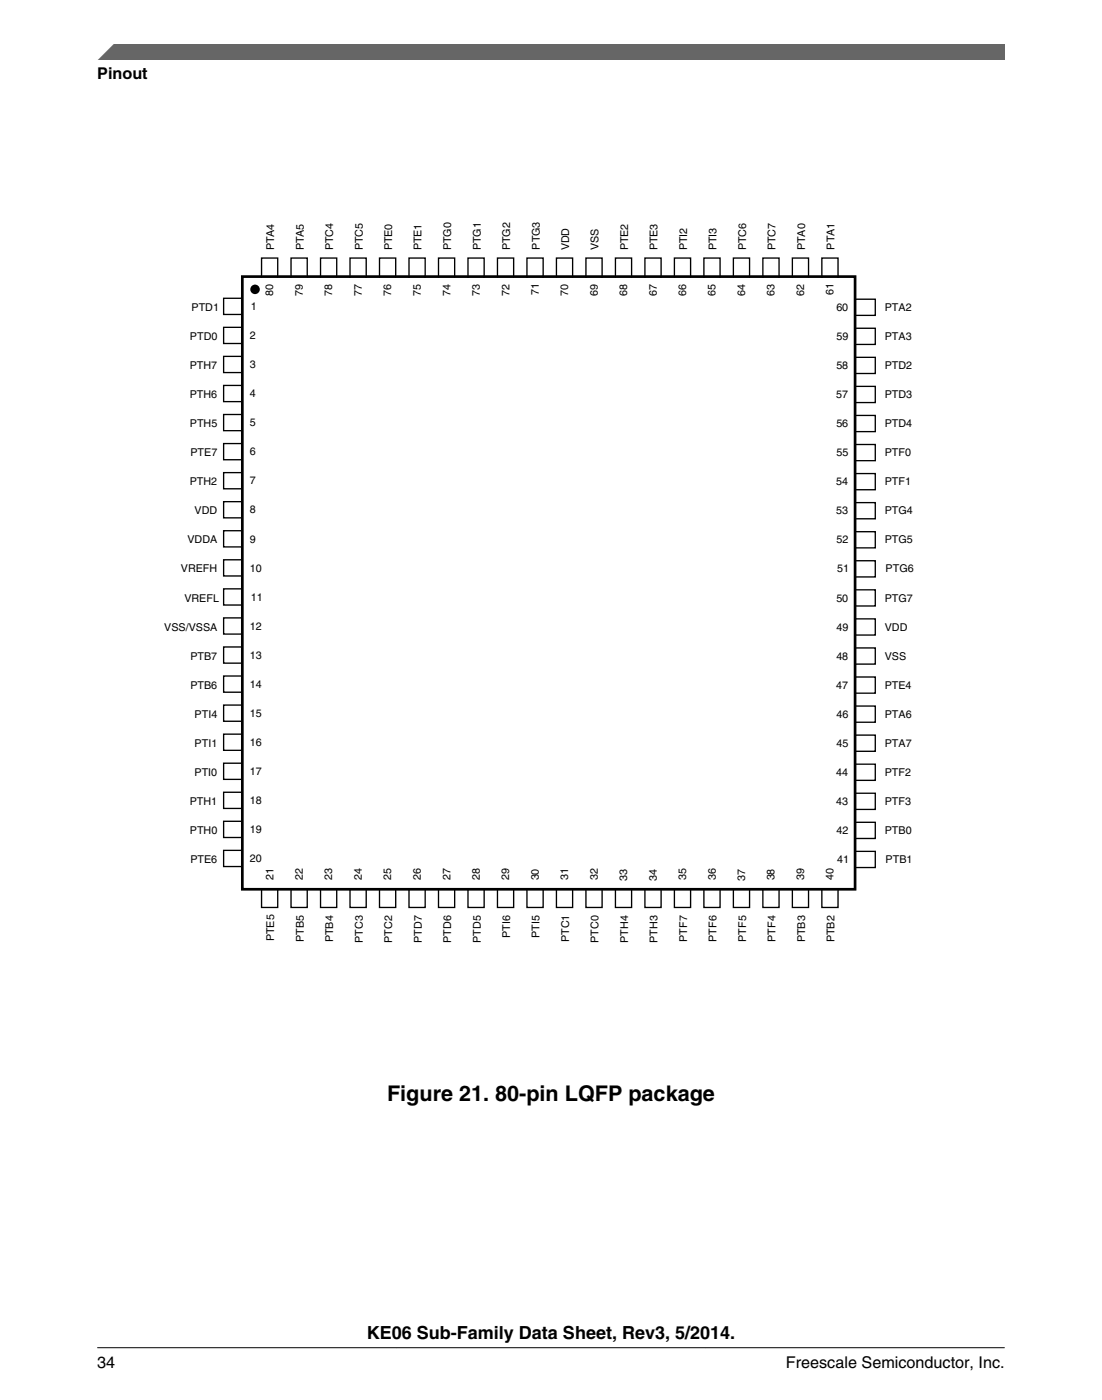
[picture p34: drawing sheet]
<svg xmlns="http://www.w3.org/2000/svg" width="216mm" height="274mm" viewBox="0 0 216 274" stroke-linecap="round" stroke-linejoin="round" font-family="sans-serif">
<defs><g id="words">
<text font-size="4.2" x="75.8" y="215.7">Figure 21. 80-pin LQFP package</text>
<text font-size="3.5" x="71.9" y="262.3">KE06 Sub-Family Data Sheet, Rev3, 5/2014.</text>
<g font-size="3.2">
<text x="19" y="15.5">Pinout</text>
<text x="19.1" y="268">34</text>
<text x="154" y="268">Freescale Semiconductor, Inc.</text>
</g>
<g font-size="2.1">
<text x="53.7" y="49.1" transform="rotate(-90 53.7 49.1)">PTA4</text>
<text x="59.5" y="49.1" transform="rotate(-90 59.5 49.1)">PTA5</text>
<text x="65.3" y="49.1" transform="rotate(-90 65.3 49.1)">PTC4</text>
<text x="71.1" y="49.1" transform="rotate(-90 71.1 49.1)">PTC5</text>
<text x="76.8" y="49.1" transform="rotate(-90 76.8 49.1)">PTE0</text>
<text x="82.6" y="49.1" transform="rotate(-90 82.6 49.1)">PTE1</text>
<text x="88.4" y="49.1" transform="rotate(-90 88.4 49.1)">PTG0</text>
<text x="94.2" y="49.1" transform="rotate(-90 94.2 49.1)">PTG1</text>
<text x="100" y="49.1" transform="rotate(-90 100 49.1)">PTG2</text>
<text x="105.7" y="48.9" transform="rotate(-90 105.7 48.9)">PTG3</text>
<text x="111.5" y="49.1" transform="rotate(-90 111.5 49.1)">VDD</text>
<text x="117.3" y="49.1" transform="rotate(-90 117.3 49.1)">VSS</text>
<text x="123.1" y="49.1" transform="rotate(-90 123.1 49.1)">PTE2</text>
<text x="128.8" y="49.1" transform="rotate(-90 128.8 49.1)">PTE3</text>
<text x="134.6" y="49.1" transform="rotate(-90 134.6 49.1)">PTI2</text>
<text x="140.4" y="49.1" transform="rotate(-90 140.4 49.1)">PTI3</text>
<text x="146.2" y="49.1" transform="rotate(-90 146.2 49.1)">PTC6</text>
<text x="151.9" y="49.1" transform="rotate(-90 151.9 49.1)">PTC7</text>
<text x="157.7" y="49.1" transform="rotate(-90 157.7 49.1)">PTA0</text>
<text x="163.5" y="48.9" transform="rotate(-90 163.5 48.9)">PTA1</text>
<text x="53.5" y="58" transform="rotate(-90 53.5 58)">80</text>
<text x="59.3" y="58" transform="rotate(-90 59.3 58)">79</text>
<text x="65.1" y="58" transform="rotate(-90 65.1 58)">78</text>
<text x="70.9" y="58" transform="rotate(-90 70.9 58)">77</text>
<text x="76.7" y="58" transform="rotate(-90 76.7 58)">76</text>
<text x="82.4" y="58" transform="rotate(-90 82.4 58)">75</text>
<text x="88.2" y="58" transform="rotate(-90 88.2 58)">74</text>
<text x="94" y="58" transform="rotate(-90 94 58)">73</text>
<text x="99.8" y="58" transform="rotate(-90 99.8 58)">72</text>
<text x="105.6" y="57.9" transform="rotate(-90 105.6 57.9)">71</text>
<text x="111.3" y="58" transform="rotate(-90 111.3 58)">70</text>
<text x="117.1" y="58" transform="rotate(-90 117.1 58)">69</text>
<text x="122.9" y="58" transform="rotate(-90 122.9 58)">68</text>
<text x="128.7" y="58" transform="rotate(-90 128.7 58)">67</text>
<text x="134.4" y="58" transform="rotate(-90 134.4 58)">66</text>
<text x="140.2" y="58" transform="rotate(-90 140.2 58)">65</text>
<text x="146" y="58" transform="rotate(-90 146 58)">64</text>
<text x="151.8" y="58" transform="rotate(-90 151.8 58)">63</text>
<text x="157.5" y="58" transform="rotate(-90 157.5 58)">62</text>
<text x="163.3" y="57.9" transform="rotate(-90 163.3 57.9)">61</text>
<text x="37.5" y="60.9">PTD1</text>
<text x="49.1" y="60.8">1</text>
<text x="163.9" y="60.9">60</text>
<text x="173.3" y="60.9">PTA2</text>
<text x="37.2" y="66.6">PTD0</text>
<text x="49" y="66.5">2</text>
<text x="163.9" y="66.6">59</text>
<text x="173.3" y="66.6">PTA3</text>
<text x="37.2" y="72.3">PTH7</text>
<text x="49" y="77.9">4</text>
<text x="49" y="72.1">3</text>
<text x="163.9" y="78">57</text>
<text x="163.9" y="72.3">58</text>
<text x="173.3" y="78">PTD3</text>
<text x="173.3" y="72.3">PTD2</text>
<text x="37.2" y="78">PTH6</text>
<text x="37.2" y="83.7">PTH5</text>
<text x="49" y="83.5">5</text>
<text x="163.9" y="83.7">56</text>
<text x="173.3" y="83.7">PTD4</text>
<text x="37.3" y="89.4">PTE7</text>
<text x="49" y="89.2">6</text>
<text x="163.9" y="89.4">55</text>
<text x="173.3" y="89.4">PTF0</text>
<text x="37.2" y="95.1">PTH2</text>
<text x="49" y="94.9">7</text>
<text x="163.9" y="95.1">54</text>
<text x="173.3" y="95.1">PTF1</text>
<text x="38.1" y="100.8">VDD</text>
<text x="49" y="100.6">8</text>
<text x="163.9" y="100.8">53</text>
<text x="173.3" y="100.8">PTG4</text>
<text x="36.7" y="106.5">VDDA</text>
<text x="49" y="106.3">9</text>
<text x="163.9" y="106.5">52</text>
<text x="173.3" y="106.5">PTG5</text>
<text x="35.4" y="112.2">VREFH</text>
<text x="48.9" y="112">10</text>
<text x="164" y="112.2">51</text>
<text x="173.5" y="112.2">PTG6</text>
<text x="36.1" y="117.9">VREFL</text>
<text x="49.1" y="117.7">11</text>
<text x="163.9" y="117.9">50</text>
<text x="173.3" y="117.9">PTG7</text>
<text x="32.2" y="123.6">VSS/VSSA</text>
<text x="49" y="123.4">12</text>
<text x="163.9" y="123.6">49</text>
<text x="173.3" y="123.6">VDD</text>
<text x="37.3" y="129.3">PTB7</text>
<text x="48.9" y="129.1">13</text>
<text x="163.9" y="129.3">48</text>
<text x="173.3" y="129.3">VSS</text>
<text x="37.3" y="135">PTB6</text>
<text x="48.9" y="134.8">14</text>
<text x="163.9" y="135">47</text>
<text x="173.3" y="135">PTE4</text>
<text x="38.1" y="140.6">PTI4</text>
<text x="49" y="140.5">15</text>
<text x="163.9" y="140.6">46</text>
<text x="173.3" y="140.6">PTA6</text>
<text x="38.1" y="146.3">PTI1</text>
<text x="48.9" y="146.2">16</text>
<text x="163.9" y="146.3">45</text>
<text x="173.3" y="146.3">PTA7</text>
<text x="38.1" y="152">PTI0</text>
<text x="48.9" y="151.9">17</text>
<text x="163.9" y="152">44</text>
<text x="173.3" y="152">PTF2</text>
<text x="37.2" y="157.7">PTH1</text>
<text x="48.9" y="157.5">18</text>
<text x="163.9" y="157.7">43</text>
<text x="173.3" y="157.7">PTF3</text>
<text x="37.2" y="163.4">PTH0</text>
<text x="49" y="163.2">19</text>
<text x="163.9" y="163.4">42</text>
<text x="173.3" y="163.4">PTB0</text>
<text x="37.3" y="169.1">PTE6</text>
<text x="48.9" y="168.9">20</text>
<text x="53.6" y="172.3" transform="rotate(-90 53.6 172.3)">21</text>
<text x="59.3" y="172.5" transform="rotate(-90 59.3 172.5)">22</text>
<text x="65.1" y="172.5" transform="rotate(-90 65.1 172.5)">23</text>
<text x="70.9" y="172.5" transform="rotate(-90 70.9 172.5)">24</text>
<text x="76.7" y="172.5" transform="rotate(-90 76.7 172.5)">25</text>
<text x="82.4" y="172.5" transform="rotate(-90 82.4 172.5)">26</text>
<text x="88.2" y="172.5" transform="rotate(-90 88.2 172.5)">27</text>
<text x="94" y="172.5" transform="rotate(-90 94 172.5)">28</text>
<text x="99.8" y="172.5" transform="rotate(-90 99.8 172.5)">29</text>
<text x="105.5" y="172.5" transform="rotate(-90 105.5 172.5)">30</text>
<text x="111.3" y="172.4" transform="rotate(-90 111.3 172.4)">31</text>
<text x="117.1" y="172.5" transform="rotate(-90 117.1 172.5)">32</text>
<text x="122.9" y="172.5" transform="rotate(-90 122.9 172.5)">33</text>
<text x="128.7" y="172.5" transform="rotate(-90 128.7 172.5)">34</text>
<text x="134.4" y="172.5" transform="rotate(-90 134.4 172.5)">35</text>
<text x="140.2" y="172.5" transform="rotate(-90 140.2 172.5)">36</text>
<text x="146" y="172.5" transform="rotate(-90 146 172.5)">37</text>
<text x="151.8" y="172.5" transform="rotate(-90 151.8 172.5)">38</text>
<text x="157.5" y="172.5" transform="rotate(-90 157.5 172.5)">39</text>
<text x="163.3" y="172.5" transform="rotate(-90 163.3 172.5)">40</text>
<text x="164" y="169.1">41</text>
<text x="173.5" y="169.1">PTB1</text>
<text x="53.7" y="184.5" transform="rotate(-90 53.7 184.5)">PTE5</text>
<text x="59.5" y="184.6" transform="rotate(-90 59.5 184.6)">PTB5</text>
<text x="65.3" y="184.6" transform="rotate(-90 65.3 184.6)">PTB4</text>
<text x="71.1" y="184.7" transform="rotate(-90 71.1 184.7)">PTC3</text>
<text x="76.8" y="184.7" transform="rotate(-90 76.8 184.7)">PTC2</text>
<text x="82.6" y="184.7" transform="rotate(-90 82.6 184.7)">PTD7</text>
<text x="88.4" y="184.7" transform="rotate(-90 88.4 184.7)">PTD6</text>
<text x="94.2" y="184.7" transform="rotate(-90 94.2 184.7)">PTD5</text>
<text x="100" y="183.8" transform="rotate(-90 100 183.8)">PTI6</text>
<text x="105.7" y="183.8" transform="rotate(-90 105.7 183.8)">PTI5</text>
<text x="111.5" y="184.6" transform="rotate(-90 111.5 184.6)">PTC1</text>
<text x="117.3" y="184.7" transform="rotate(-90 117.3 184.7)">PTC0</text>
<text x="123.1" y="184.8" transform="rotate(-90 123.1 184.8)">PTH4</text>
<text x="128.8" y="184.8" transform="rotate(-90 128.8 184.8)">PTH3</text>
<text x="134.6" y="184.5" transform="rotate(-90 134.6 184.5)">PTF7</text>
<text x="140.4" y="184.5" transform="rotate(-90 140.4 184.5)">PTF6</text>
<text x="146.2" y="184.5" transform="rotate(-90 146.2 184.5)">PTF5</text>
<text x="151.9" y="184.5" transform="rotate(-90 151.9 184.5)">PTF4</text>
<text x="157.7" y="184.6" transform="rotate(-90 157.7 184.6)">PTB3</text>
<text x="163.5" y="184.6" transform="rotate(-90 163.5 184.6)">PTB2</text>
</g>
</g></defs>
<path d="M47.5 54.2h120v120h-120z" fill="none" stroke="#000" stroke-width=".53"/>
<g fill="none" stroke="#000" stroke-width=".26">
<path d="M47.5 58.4h-3.7v3.2h3.7M51.2 54.2v-3.6h3.2v3.6M57 54.2v-3.6h3.2v3.6M62.8 54.2v-3.6h3.2v3.6M68.6 54.2v-3.6h3.1v3.6M74.4 54.2v-3.6h3.1v3.6M80.1 54.2v-3.6h3.2v3.6M85.9 54.2v-3.6h3.2v3.6M91.7 54.2v-3.6h3.2v3.6M97.5 54.2v-3.6h3.1v3.6M103.2 54.2v-3.6h3.2v3.6M109 54.2v-3.6h3.2v3.6"/>
<path d="M114.8 54.2v-3.6h3.2v3.6M120.6 54.2v-3.6h3.1v3.6M126.3 54.2v-3.6h3.2v3.6M132.1 54.2v-3.6h3.2v3.6M137.9 54.2v-3.6h3.2v3.6M143.7 54.2v-3.6h3.2v3.6M149.5 54.2v-3.6h3.1v3.6M155.2 54.2v-3.6h3.2v3.6M161 54.2v-3.6h3.2v3.6M167.8 58.6h3.7v3.2h-3.7M47.5 64.1h-3.7v3.2h3.7M47.5 69.8h-3.7v3.2h3.7"/>
<path d="M47.5 75.5h-3.7v3.2h3.7M167.8 64.3h3.7v3.2h-3.7M167.8 70h3.7v3.2h-3.7M167.8 75.7h3.7v3.2h-3.7M47.5 81.2h-3.7v3.2h3.7M47.5 86.9h-3.7v3.2h3.7M47.5 98.3h-3.7v3.2h3.7M47.5 92.6h-3.7v3.2h3.7M167.8 81.4h3.7v3.2h-3.7M167.8 87.1h3.7v3.2h-3.7M167.8 92.8h3.7v3.2h-3.7M167.8 98.5h3.7v3.2h-3.7"/>
<path d="M47.5 115.4h-3.7v3.2h3.7M47.5 109.7h-3.7v3.2h3.7M47.5 104h-3.7v3.2h3.7M167.8 104.2h3.7v3.2h-3.7M167.8 109.9h3.7v3.1h-3.7M167.8 115.6h3.7v3.1h-3.7M47.5 138.2h-3.7v3.1h3.7M47.5 132.5h-3.7v3.1h3.7M47.5 126.8h-3.7v3.1h3.7M47.5 121.1h-3.7v3.1h3.7M167.8 138.3h3.7v3.2h-3.7M167.8 121.3h3.7v3.1h-3.7"/>
<path d="M167.8 127h3.7v3.1h-3.7M167.8 132.7h3.7v3.1h-3.7M47.5 155.2h-3.7v3.2h3.7M47.5 149.5h-3.7v3.2h3.7M47.5 143.8h-3.7v3.2h3.7M167.8 155.4h3.7v3.2h-3.7M167.8 149.7h3.7v3.2h-3.7M167.8 144h3.7v3.2h-3.7M47.5 160.9h-3.7v3.2h3.7M47.5 166.6h-3.7v3.2h3.7M51.2 174.2v3.6h3.2v-3.6M57 174.2v3.6h3.2v-3.6"/>
<path d="M62.8 174.2v3.6h3.2v-3.6M68.6 174.2v3.6h3.1v-3.6M74.4 174.2v3.6h3.1v-3.6M80.1 174.2v3.6h3.2v-3.6M85.9 174.2v3.6h3.2v-3.6M91.7 174.2v3.6h3.2v-3.6M97.5 174.2v3.6h3.1v-3.6M103.2 174.2v3.6h3.2v-3.6M109 174.2v3.6h3.2v-3.6M114.8 174.2v3.6h3.2v-3.6M120.6 174.2v3.6h3.1v-3.6M126.3 174.2v3.6h3.2v-3.6"/>
<path d="M132.1 174.2v3.6h3.2v-3.6M137.9 174.2v3.6h3.2v-3.6M143.7 174.2v3.6h3.2v-3.6M149.5 174.2v3.6h3.1v-3.6M155.2 174.2v3.6h3.2v-3.6M161 174.2v3.6h3.2v-3.6M167.8 161.1h3.7v3.2h-3.7M167.8 166.8h3.7v3.2h-3.7"/>
</g>
<circle cx="50" cy="56.7" r=".93" fill="#000"/>
<path d="M19 11.7l5.7-3.1 172.2 .1v3z" fill="#666"/>
<path d="M22.5 8.6l-3.1 3.1" fill="none" stroke="#666" stroke-width=".28"/>
<path d="M19 264.1h177.8" fill="none" stroke="#000" stroke-width=".2"/>
<use href="#words"/>
</svg>
